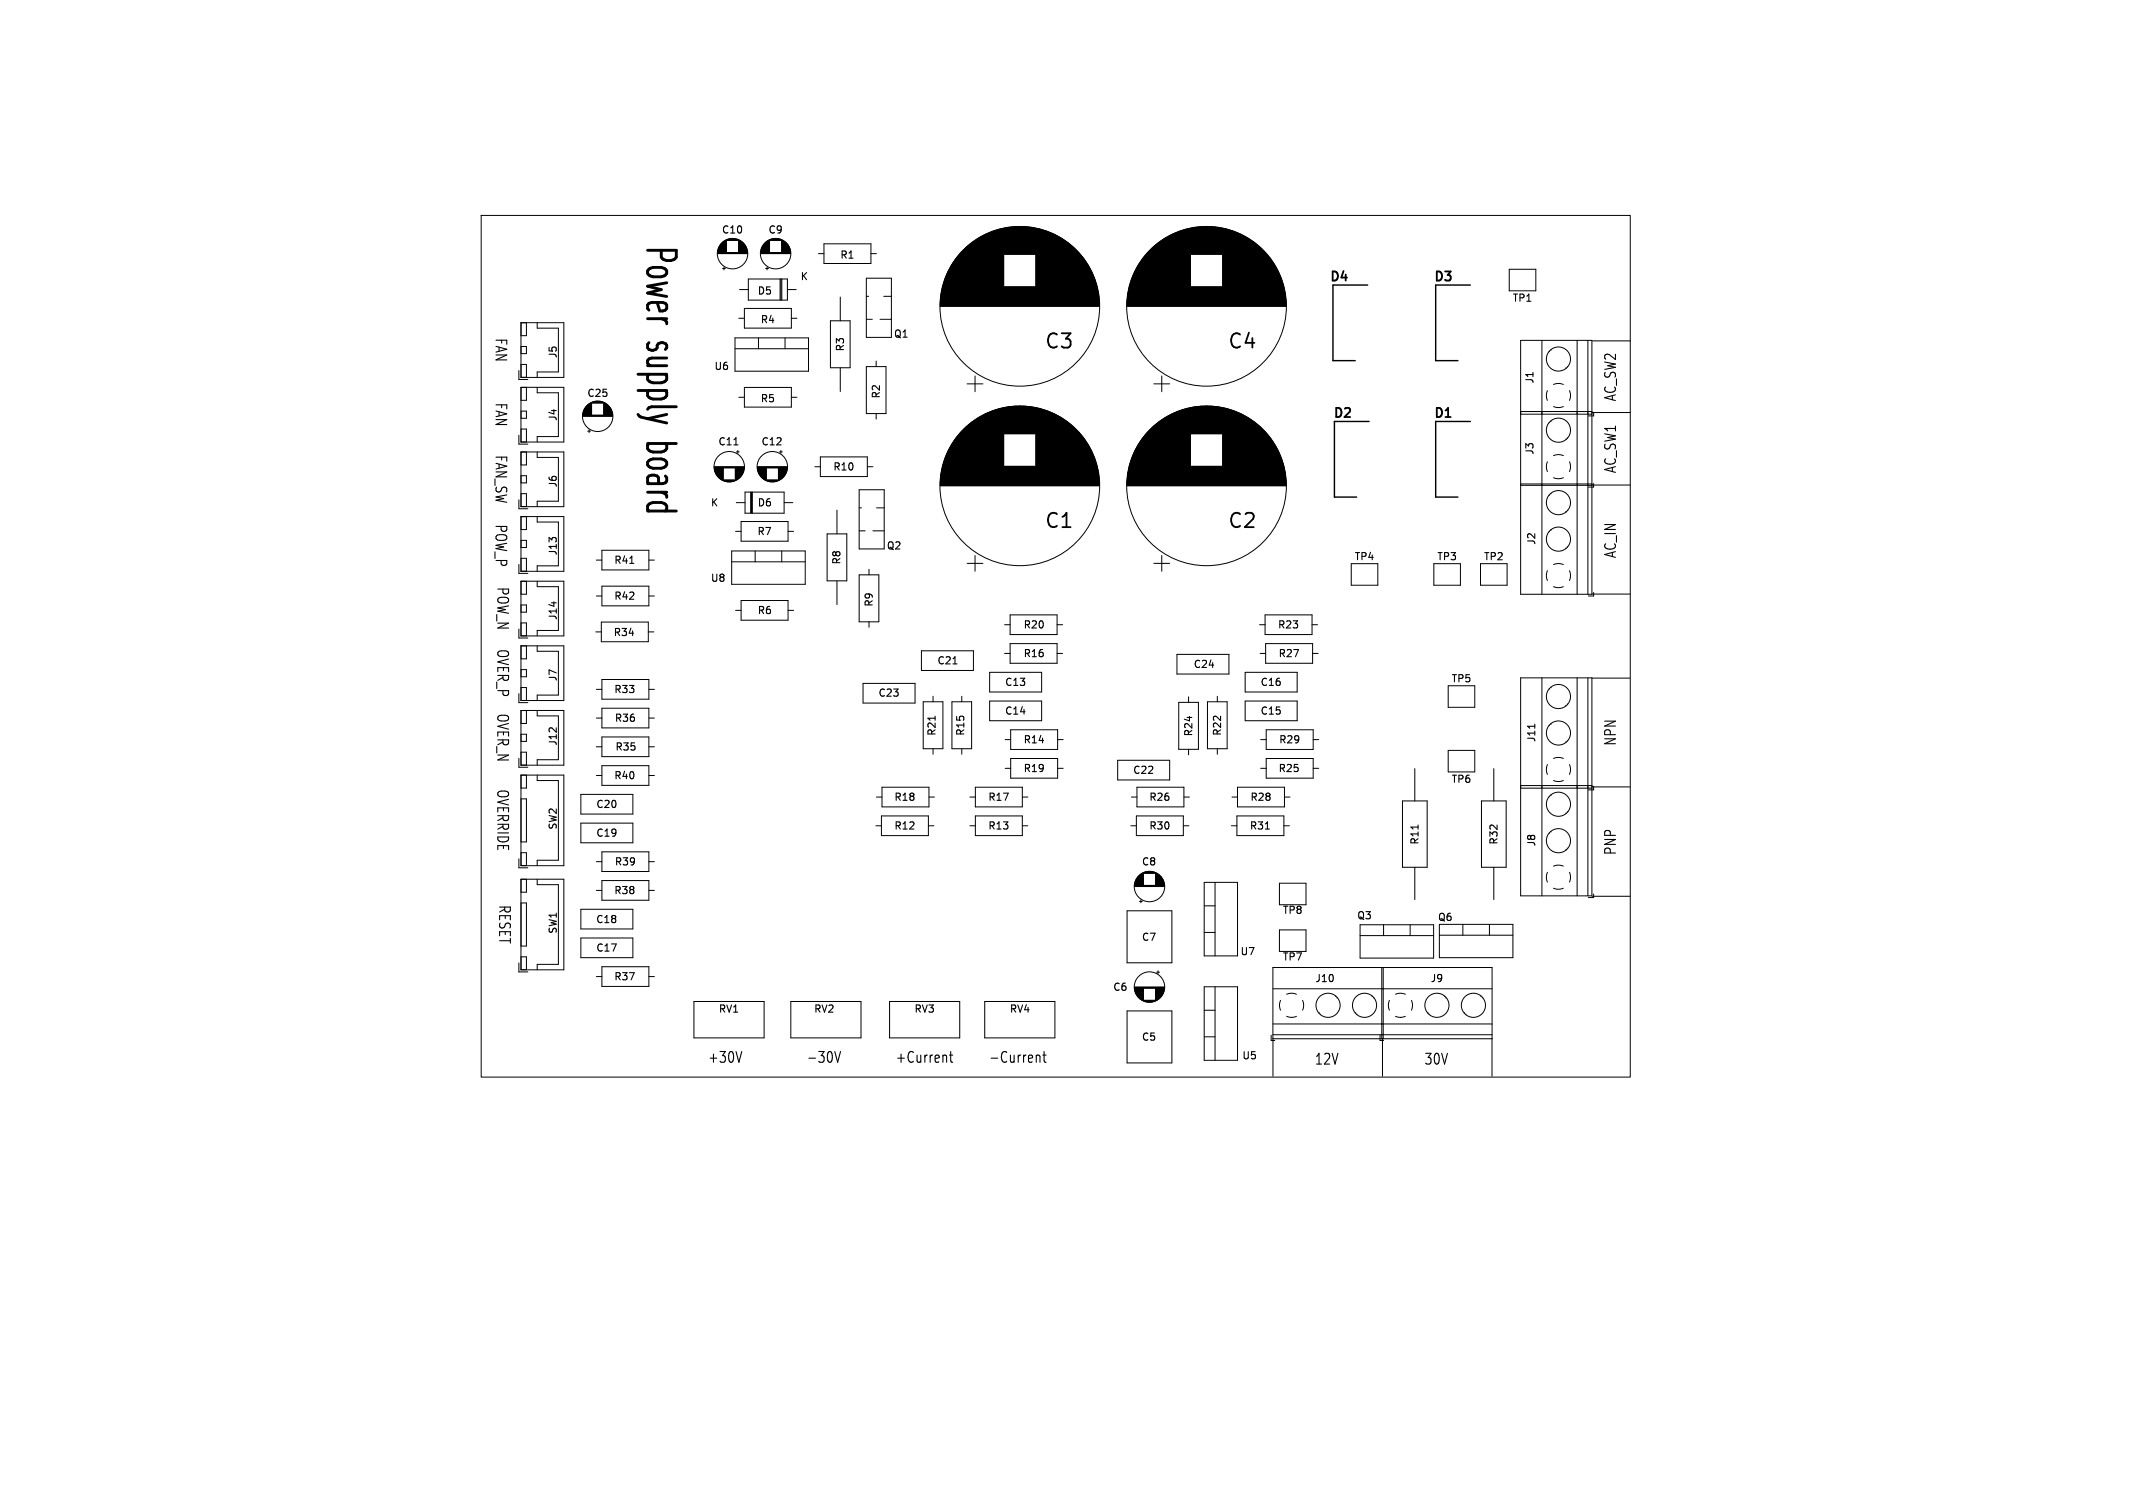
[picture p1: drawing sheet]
<svg xmlns="http://www.w3.org/2000/svg" width="297mm" height="210mm" viewBox="0 0 297 210" stroke-linecap="round" stroke-linejoin="round" font-family="sans-serif">
<defs><g id="words">
<text font-size="5.6" x="89.4" y="34" transform="rotate(90 89.4 34)">Power supply board</text>
<g font-size="2.8">
<text x="145.4" y="48.9">C3</text>
<text x="170.9" y="48.9">C4</text>
<text x="145.4" y="73.9">C1</text>
<text x="170.9" y="73.9">C2</text>
</g>
<g font-size="2.1">
<text x="68.8" y="47" transform="rotate(90 68.8 47)">FAN</text>
<text x="68.8" y="56" transform="rotate(90 68.8 56)">FAN</text>
<text x="225.2" y="56" transform="rotate(-90 225.2 56)">AC_SW2</text>
<text x="68.8" y="63.3" transform="rotate(90 68.8 63.3)">FAN_SW</text>
<text x="225.2" y="66" transform="rotate(-90 225.2 66)">AC_SW1</text>
<text x="68.8" y="72.9" transform="rotate(90 68.8 72.9)">POW_P</text>
<text x="225.2" y="77.8" transform="rotate(-90 225.2 77.8)">AC_IN</text>
<text x="69" y="81.6" transform="rotate(90 69 81.6)">POW_N</text>
<text x="69" y="90.3" transform="rotate(90 69 90.3)">OVER_P</text>
<text x="69" y="99.3" transform="rotate(90 69 99.3)">OVER_N</text>
<text x="225.2" y="104" transform="rotate(-90 225.2 104)">NPN</text>
<text x="69" y="109.8" transform="rotate(90 69 109.8)">OVERRIDE</text>
<text x="225.2" y="119.2" transform="rotate(-90 225.2 119.2)">PNP</text>
<text x="69.3" y="125.9" transform="rotate(90 69.3 125.9)">RESET</text>
<text x="98.5" y="148.2">+30V</text>
<text x="112.2" y="148.2">-30V</text>
<text x="124.6" y="148.2">+Current</text>
<text x="137.6" y="148.2">-Current</text>
<text x="183" y="148.5">12V</text>
<text x="198.2" y="148.5">30V</text>
</g>
<g font-size="1.8">
<text x="185" y="39.5">D4</text>
<text x="199.5" y="39.5">D3</text>
<text x="185.5" y="58.5">D2</text>
<text x="199.5" y="58.5">D1</text>
</g>
<g font-size="1.4">
<text x="100.4" y="32.7">C10</text>
<text x="106.9" y="32.7">C9</text>
<text x="105.4" y="41.2">D5</text>
<text x="111.4" y="39.2">K</text>
<text x="116.9" y="36.2">R1</text>
<text x="105.8" y="45.2">R4</text>
<text x="124.4" y="47.2">Q1</text>
<text x="210.5" y="42.2">TP1</text>
<text x="77.7" y="50" transform="rotate(-90 77.7 50)">J5</text>
<text x="99.4" y="51.7">U6</text>
<text x="117.7" y="49" transform="rotate(-90 117.7 49)">R3</text>
<text x="213.7" y="53.5" transform="rotate(-90 213.7 53.5)">J1</text>
<text x="77.7" y="58.7" transform="rotate(-90 77.7 58.7)">J4</text>
<text x="81.7" y="55.5">C25</text>
<text x="105.8" y="56.2">R5</text>
<text x="122.7" y="55.6" transform="rotate(-90 122.7 55.6)">R2</text>
<text x="99.9" y="62.2">C11</text>
<text x="105.9" y="62.2">C12</text>
<text x="115.9" y="65.7">R10</text>
<text x="213.7" y="63.4" transform="rotate(-90 213.7 63.4)">J3</text>
<text x="77.7" y="68" transform="rotate(-90 77.7 68)">J6</text>
<text x="98.9" y="70.7">K</text>
<text x="105.4" y="70.7">D6</text>
<text x="77.7" y="77.5" transform="rotate(-90 77.7 77.5)">J13</text>
<text x="105.4" y="74.7">R7</text>
<text x="123.4" y="76.7">Q2</text>
<text x="214" y="76" transform="rotate(-90 214 76)">J2</text>
<text x="85.4" y="83.7">R42</text>
<text x="85.4" y="78.7">R41</text>
<text x="98.9" y="81.2">U8</text>
<text x="117.2" y="78.7" transform="rotate(-90 117.2 78.7)">R8</text>
<text x="188.5" y="78.2">TP4</text>
<text x="200" y="78.2">TP3</text>
<text x="206.5" y="78.2">TP2</text>
<text x="77.7" y="86.5" transform="rotate(-90 77.7 86.5)">J14</text>
<text x="85.3" y="88.8">R34</text>
<text x="105.4" y="85.7">R6</text>
<text x="121.7" y="84.6" transform="rotate(-90 121.7 84.6)">R9</text>
<text x="142.4" y="87.7">R20</text>
<text x="177.8" y="87.7">R23</text>
<text x="77.7" y="95" transform="rotate(-90 77.7 95)">J7</text>
<text x="130.4" y="92.7">C21</text>
<text x="139.8" y="95.7">C13</text>
<text x="142.4" y="91.7">R16</text>
<text x="166.1" y="93.2">C24</text>
<text x="175.4" y="95.7">C16</text>
<text x="177.9" y="91.7">R27</text>
<text x="202" y="95.2">TP5</text>
<text x="85.4" y="96.7">R33</text>
<text x="85.5" y="100.7">R36</text>
<text x="122.2" y="97.2">C23</text>
<text x="139.8" y="99.7">C14</text>
<text x="175.4" y="99.7">C15</text>
<text x="77.7" y="104" transform="rotate(-90 77.7 104)">J12</text>
<text x="85.6" y="104.7">R35</text>
<text x="130.5" y="102.6" transform="rotate(-90 130.5 102.6)">R21</text>
<text x="134.5" y="102.6" transform="rotate(-90 134.5 102.6)">R15</text>
<text x="142.4" y="103.7">R14</text>
<text x="142.4" y="107.7">R19</text>
<text x="157.7" y="108">C22</text>
<text x="166.2" y="102.7" transform="rotate(-90 166.2 102.7)">R24</text>
<text x="170.2" y="102.6" transform="rotate(-90 170.2 102.6)">R22</text>
<text x="177.9" y="107.7">R25</text>
<text x="178" y="103.7">R29</text>
<text x="214" y="103.5" transform="rotate(-90 214 103.5)">J11</text>
<text x="82.9" y="112.7">C20</text>
<text x="85.4" y="108.7">R40</text>
<text x="124.4" y="111.7">R18</text>
<text x="137.5" y="111.7">R17</text>
<text x="159.9" y="111.7">R26</text>
<text x="174" y="111.7">R28</text>
<text x="202" y="109.2">TP6</text>
<text x="77.7" y="115.6" transform="rotate(-90 77.7 115.6)">SW2</text>
<text x="82.9" y="116.7">C19</text>
<text x="124.4" y="115.7">R12</text>
<text x="137.5" y="115.7">R13</text>
<text x="159.9" y="115.7">R30</text>
<text x="173.9" y="115.7">R31</text>
<text x="197.7" y="117.7" transform="rotate(-90 197.7 117.7)">R11</text>
<text x="208.7" y="117.7" transform="rotate(-90 208.7 117.7)">R32</text>
<text x="214" y="118" transform="rotate(-90 214 118)">J8</text>
<text x="85.4" y="124.7">R38</text>
<text x="85.5" y="120.7">R39</text>
<text x="158.9" y="120.7">C8</text>
<text x="77.7" y="130.1" transform="rotate(-90 77.7 130.1)">SW1</text>
<text x="82.9" y="128.8">C18</text>
<text x="158.9" y="131.2">C7</text>
<text x="178.5" y="127.5">TP8</text>
<text x="188.9" y="128.2">Q3</text>
<text x="200.1" y="128.5">Q6</text>
<text x="82.9" y="132.7">C17</text>
<text x="85.4" y="136.7">R37</text>
<text x="172.6" y="133.2">U7</text>
<text x="178.5" y="134">TP7</text>
<text x="183" y="137">J10</text>
<text x="199.1" y="137">J9</text>
<text x="100" y="141.2">RV1</text>
<text x="113.3" y="141.2">RV2</text>
<text x="127.2" y="141.2">RV3</text>
<text x="140.5" y="141.2">RV4</text>
<text x="154.9" y="138.2">C6</text>
<text x="158.9" y="145.1">C5</text>
<text x="172.9" y="147.7">U5</text>
</g>
</g></defs>
<g fill="none" stroke="#000" stroke-width=".14">
<path d="M67 30h160v120h-160zM99.9 35.3h4.2M99.9 35.2h4.2M99.9 35.1h1.3M99.9 35h1.3M100 35h1.2M100 34.9h1.2M100 34.8h1.2M100 34.7h1.2M100 34.6h1.2M100.1 34.6h1.1M100.1 34.5h1.1"/>
<path d="M100.1 34.4h1.1M100.2 34.3h1M100.2 34.2h1M100.3 34.2h.9M100.3 34.1h.9M100.4 34h.8M100.4 33.9h.8M100.5 33.9h.7M100.5 33.8h.7M100.6 33.8h.6M100.6 37.4h.4M100.6 33.7h.6"/>
<path d="M100.7 33.7h.5M100.7 33.6h.5M100.8 33.6h.4M100.8 37.2v.4M100.9 33.6h.3M100.9 33.5h.3M101 33.5h2M101.1 33.4h1.8M101.2 33.4h1.6M101.3 33.3h1.4M101.5 33.3h1M101.6 33.2h.8"/>
<path d="M102.8 35.1h1.3M102.8 35h1.3M102.8 34.9h1.2M102.8 34.8h1.2M102.8 34.7h1.2M102.8 34.6h1.2M102.8 34.6h1.1M102.8 34.5h1.1M102.8 34.4h1.1M102.8 34.3h1M102.8 34.2h1M102.8 34.2h.9"/>
<path d="M102.8 34.1h.9M102.8 34h.9M102.8 34h.8M102.8 33.9h.8M102.8 33.9h.7M102.8 33.8h.6M102.8 33.7h.6M102.8 33.7h.5M102.8 33.6h.5M102.8 33.6h.4M102.8 33.5h.3M102.8 33.8h.7"/>
<path d="M102.8 33.6h.3M104.2 38.9h5.4v2.9h-5.4zM105.9 35.3h4.2M105.9 35.2h4.2M105.9 35.1h1.3M105.9 35h1.3M106 35h1.2M106 34.9h1.2M106 34.8h1.2M106 34.7h1.2M106 34.6h1.2M106.1 34.6h1.1"/>
<path d="M106.1 34.5h1.1M106.1 34.4h1.1M106.2 34.3h1M106.2 34.2h1M106.3 34.2h.9M106.3 34.1h.9M106.4 34h.8M106.4 33.9h.8M106.5 33.9h.7M106.5 33.8h.7M106.6 33.8h.6M106.6 37.4h.4"/>
<path d="M106.6 33.7h.6M106.7 33.7h.5M106.7 33.6h.5M106.8 33.6h.4M106.8 37.2v.4M106.9 33.6h.3M106.9 33.5h.3M107 33.5h2M107.1 33.4h1.8M107.2 33.4h1.6M107.3 33.3h1.4M107.5 33.3h1"/>
<path d="M107.6 33.2h.8M108.6 38.9v2.9M108.7 38.9v2.9M108.8 35.1h1.3M108.8 35h1.3M108.8 34.9h1.2M108.8 34.8h1.2M108.8 34.7h1.2M108.8 34.6h1.2M108.8 34.6h1.1M108.8 34.5h1.1M108.8 34.4h1.1"/>
<path d="M108.8 34.3h1M108.8 34.2h1M108.8 34.2h.9M108.8 34.1h.9M108.8 34h.9M108.8 34h.8M108.8 33.9h.8M108.8 33.9h.7M108.8 33.8h.6M108.8 33.7h.6M108.8 33.7h.5M108.8 33.6h.5"/>
<path d="M108.8 33.6h.4M108.8 33.5h.3M108.8 33.8h.7M108.8 33.6h.3M108.9 38.9v2.9M114 35.3h.7M114.7 34h6.6v2.7h-6.6zM120.6 38.7h3.5v8.3h-3.5zM121.3 35.3h.7M131.2 40h21.6M131.3 39.9h21.4M131.3 39.9h8.5"/>
<path d="M131.3 39.8h8.5M131.3 39.7h8.5M131.3 39.6h8.5M131.4 39.6h8.4M131.4 39.5h8.4M131.4 39.4h8.4M131.4 39.3h8.4M131.5 39.3h8.3M131.5 39.2h8.3M131.5 39.1h8.3M131.5 39h8.3M131.6 38.9h8.2"/>
<path d="M131.6 38.8h8.2M131.6 38.7h8.2M131.7 38.7h8.1M131.7 38.6h8.1M131.7 38.5h8.1M131.8 38.4h8M131.8 38.3h8M131.8 38.2h8M131.9 38.2h7.9M131.9 38.1h7.9M131.9 38h7.9M132 38h7.8"/>
<path d="M132 37.9h7.8M132 37.8h7.8M132.1 37.7h7.7M132.1 37.6h7.7M132.2 37.5h7.6M132.2 37.4h7.6M132.3 37.4h7.5M132.3 37.3h7.5M132.3 37.2h7.5M132.4 37.2h7.4M132.4 37.1h7.4M132.5 37h7.3"/>
<path d="M132.5 36.9h7.3M132.6 36.9h7.2M132.6 36.8h7.2M132.6 36.7h7.2M132.7 36.7h7.1M132.7 36.6h7.1M132.8 36.5h7M132.8 36.4h7M132.9 36.4h6.9M132.9 36.3h6.9M133 36.2h6.8M133 36.1h6.8"/>
<path d="M133.1 36.1h6.7M133.1 36h6.7M133.2 36h6.6M133.2 35.9h6.6M133.3 35.8h6.5M133.3 35.7h6.5M133.4 35.7h6.4M133.4 35.6h6.4M133.5 35.6h6.3M133.5 35.5h6.3M133.6 35.5h6.2M133.6 35.4h16.8"/>
<path d="M133.7 35.3h16.6M133.8 35.2h16.4M133.8 35.1h16.4M133.9 35.1h16.2M134 35h16M134 34.9h16M134.1 34.9h15.8M134.2 34.8h15.6M134.2 34.7h15.6M134.3 34.7h15.4M134.4 34.6h15.2M134.4 34.5h15.2"/>
<path d="M134.5 34.5h15M134.6 34.4h14.8M134.7 34.3h14.6M134.8 34.3h14.4M134.8 34.2h14.4M134.9 34.1h14.2M135 34.1h14M135 34h14M135.1 34h13.8M135.1 33.9h13.8M135.2 33.9h13.6M135.3 33.8h13.4"/>
<path d="M135.4 33.7h13.2M135.5 33.7h13M135.6 33.6h12.8M135.7 33.5h12.6M135.8 33.5h12.4M135.9 33.4h12.2M136 33.3h12M136.1 33.3h11.8M136.2 33.2h11.6M136.3 33.1h11.4M136.4 33.1h11.2M136.5 33h11"/>
<path d="M136.6 33h10.8M136.6 32.9h10.8M136.7 32.9h10.6M136.8 32.9h10.4M136.9 32.8h10.2M137 32.7h10M137.1 32.7h9.8M137.2 32.7h9.6M137.3 32.6h9.4M137.4 32.5h9.2M137.5 32.5h9M137.6 32.5h8.8"/>
<path d="M137.7 32.4h8.6M137.8 32.4h8.4M137.9 32.3h8.2M138 32.3h8M138.1 32.3h7.8M138.2 32.2h7.6M138.3 32.2h7.4M138.4 32.1h7.2M138.6 32.1h6.8M138.7 32.1h6.6M138.8 32h6.4M138.9 32h6.2"/>
<path d="M139.1 31.9h5.8M139.2 31.9h5.6M139.4 31.9h5.2M139.6 31.8h4.8M139.7 31.8h4.6M139.9 31.7h4.2M140.2 31.7h3.6M140.4 31.7h3.2M140.7 31.6h2.6M141.1 31.6h1.8M142 31.5h.1M144.2 39.9h8.5"/>
<path d="M144.2 39.8h8.5M144.2 39.7h8.5M144.2 39.6h8.5M144.2 39.6h8.4M144.2 39.5h8.4M144.2 39.4h8.4M144.2 39.3h8.4M144.2 39.3h8.3M144.2 39.2h8.3M144.2 39.1h8.3M144.2 39h8.3M144.2 38.9h8.2"/>
<path d="M144.2 38.8h8.2M144.2 38.7h8.2M144.2 38.7h8.1M144.2 38.6h8.1M144.2 38.5h8.1M144.2 38.4h8M144.2 38.3h8M144.2 38.2h8M144.2 38.2h7.9M144.2 38.1h7.9M144.2 38h7.9M144.2 38h7.8"/>
<path d="M144.2 37.9h7.8M144.2 37.8h7.8M144.2 37.7h7.7M144.2 37.6h7.7M144.2 37.5h7.6M144.2 37.4h7.6M144.2 37.4h7.5M144.2 37.3h7.5M144.2 37.2h7.5M144.2 37.2h7.4M144.2 37.1h7.4M144.2 37h7.3"/>
<path d="M144.2 36.9h7.3M144.2 36.9h7.2M144.2 36.8h7.2M144.2 36.7h7.2M144.2 36.7h7.1M144.2 36.6h7.1M144.2 36.5h7M144.2 36.4h7M144.2 36.4h6.9M144.2 36.3h6.9M144.2 36.2h6.8M144.2 36.1h6.8"/>
<path d="M144.2 36.1h6.7M144.2 36h6.7M144.2 35.9h6.6M144.2 35.8h6.5M144.2 35.7h6.5M144.2 35.7h6.4M144.2 35.6h6.4M144.2 35.6h6.3M144.2 35.5h6.3M144.2 35.5h6.2M157.2 40h21.6M157.3 39.9h21.4"/>
<path d="M157.3 39.9h8.5M157.3 39.8h8.5M157.3 39.7h8.5M157.3 39.6h8.5M157.4 39.6h8.4M157.4 39.5h8.4M157.4 39.4h8.4M157.4 39.3h8.4M157.5 39.3h8.3M157.5 39.2h8.3M157.5 39.1h8.3M157.5 39h8.3"/>
<path d="M157.6 38.9h8.2M157.6 38.8h8.2M157.6 38.7h8.2M157.7 38.7h8.1M157.7 38.6h8.1M157.7 38.5h8.1M157.8 38.4h8M157.8 38.3h8M157.8 38.2h8M157.9 38.2h7.9M157.9 38.1h7.9M157.9 38h7.9"/>
<path d="M158 38h7.8M158 37.9h7.8M158 37.8h7.8M158.1 37.7h7.7M158.1 37.6h7.7M158.2 37.5h7.6M158.2 37.4h7.6M158.3 37.4h7.5M158.3 37.3h7.5M158.3 37.2h7.5M158.4 37.2h7.4M158.4 37.1h7.4"/>
<path d="M158.5 37h7.3M158.5 36.9h7.3M158.6 36.9h7.2M158.6 36.8h7.2M158.6 36.7h7.2M158.7 36.7h7.1M158.7 36.6h7.1M158.8 36.5h7M158.8 36.4h7M158.9 36.4h6.9M158.9 36.3h6.9M159 36.2h6.8"/>
<path d="M159 36.1h6.8M159.1 36.1h6.7M159.1 36h6.7M159.2 36h6.6M159.2 35.9h6.6M159.3 35.8h6.5M159.3 35.7h6.5M159.4 35.7h6.4M159.4 35.6h6.4M159.5 35.6h6.3M159.5 35.5h6.3M159.6 35.5h6.2"/>
<path d="M159.6 35.4h16.8M159.7 35.3h16.6M159.8 35.2h16.4M159.8 35.1h16.4M159.9 35.1h16.2M160 35h16M160 34.9h16M160.1 34.9h15.8M160.2 34.8h15.6M160.2 34.7h15.6M160.3 34.7h15.4M160.4 34.6h15.2"/>
<path d="M160.4 34.5h15.2M160.5 34.5h15M160.6 34.4h14.8M160.7 34.3h14.6M160.8 34.3h14.4M160.8 34.2h14.4M160.9 34.1h14.2M161 34.1h14M161 34h14M161.1 34h13.8M161.1 33.9h13.8M161.2 33.9h13.6"/>
<path d="M161.3 33.8h13.4M161.4 33.7h13.2M161.5 33.7h13M161.6 33.6h12.8M161.7 33.5h12.6M161.8 33.5h12.4M161.9 33.4h12.2M162 33.3h12M162.1 33.3h11.8M162.2 33.2h11.6M162.3 33.1h11.4M162.4 33.1h11.2"/>
<path d="M162.5 33h11M162.6 33h10.8M162.6 32.9h10.8M162.7 32.9h10.6M162.8 32.9h10.4M162.9 32.8h10.2M163 32.7h10M163.1 32.7h9.8M163.2 32.7h9.6M163.3 32.6h9.4M163.4 32.5h9.2M163.5 32.5h9"/>
<path d="M163.6 32.5h8.8M163.7 32.4h8.6M163.8 32.4h8.4M163.9 32.3h8.2M164 32.3h8M164.1 32.3h7.8M164.2 32.2h7.6M164.3 32.2h7.4M164.4 32.1h7.2M164.6 32.1h6.8M164.7 32.1h6.6M164.8 32h6.4"/>
<path d="M164.9 32h6.2M165.1 31.9h5.8M165.2 31.9h5.6M165.4 31.9h5.2M165.6 31.8h4.8M165.7 31.8h4.6M165.9 31.7h4.2M166.2 31.7h3.6M166.4 31.7h3.2M166.7 31.6h2.6M167.1 31.6h1.8M168 31.5h.1"/>
<path d="M170.2 39.9h8.5M170.2 39.8h8.5M170.2 39.7h8.5M170.2 39.6h8.5M170.2 39.6h8.4M170.2 39.5h8.4M170.2 39.4h8.4M170.2 39.3h8.4M170.2 39.3h8.3M170.2 39.2h8.3M170.2 39.1h8.3M170.2 39h8.3"/>
<path d="M170.2 38.9h8.2M170.2 38.8h8.2M170.2 38.7h8.2M170.2 38.7h8.1M170.2 38.6h8.1M170.2 38.5h8.1M170.2 38.4h8M170.2 38.3h8M170.2 38.2h8M170.2 38.2h7.9M170.2 38.1h7.9M170.2 38h7.9"/>
<path d="M170.2 38h7.8M170.2 37.9h7.8M170.2 37.8h7.8M170.2 37.7h7.7M170.2 37.6h7.7M170.2 37.5h7.6M170.2 37.4h7.6M170.2 37.4h7.5M170.2 37.3h7.5M170.2 37.2h7.5M170.2 37.2h7.4M170.2 37.1h7.4"/>
<path d="M170.2 37h7.3M170.2 36.9h7.3M170.2 36.9h7.2M170.2 36.8h7.2M170.2 36.7h7.2M170.2 36.7h7.1M170.2 36.6h7.1M170.2 36.5h7M170.2 36.4h7M170.2 36.4h6.9M170.2 36.3h6.9M170.2 36.2h6.8"/>
<path d="M170.2 36.1h6.8M170.2 36.1h6.7M170.2 36h6.7M170.2 35.9h6.6M170.2 35.8h6.5M170.2 35.7h6.5M170.2 35.7h6.4M170.2 35.6h6.4M170.2 35.6h6.3M170.2 35.5h6.3M170.2 35.5h6.2M210.1 37.5h3.7v3h-3.7z"/>
<path d="M72.3 51.6v1.3h1.2M72.5 44.9h6v7.7h-6zM72.5 53.9h6v7.7h-6zM72.6 48.3h.7v1h-.7M72.6 50.7h.7v1.9M72.6 57.3h.7v1h-.7M72.6 59.7h.7v1.9M73.3 45v1.7h-.7M73.3 54v1.7h-.7M74.8 45v.7h2.9v6.1h-2.9v.8M74.8 54v.7h2.9v6.1h-2.9v.8M81.1 57.9h4.2"/>
<path d="M81.1 58h4.2M81.1 57.8h4.2M81.2 57.8h1.2M81.2 57.7h1.2M81.2 57.6h1.2M81.2 57.5h1.2M81.2 57.4h1.2M81.2 57.3h1.2M81.3 57.3h1.1M81.3 57.2h1.1M81.3 57.1h1.1M81.4 57.1h1"/>
<path d="M81.4 57h1M81.4 56.9h1M81.5 56.9h.9M81.5 56.8h.9M81.5 56.7h.9M81.6 56.7h.8M81.6 56.6h.8M81.7 56.6h.7M81.7 56.5h.7M81.8 56.5h.6M81.8 56.4h.6M81.9 56.4h.5"/>
<path d="M81.9 56.3h.5M82 56.3h.4M82 59.8v.4M82.1 56.2h.3M82.2 56.1h2M82.3 56.1h1.9M82.4 56.1h1.7M82.5 56h1.5M84.1 57.5h1.1M84.1 57.6h1.2M84.1 57.8h1.2M84.1 57.7h1.2"/>
<path d="M84.1 57.5h1.2M84.1 57.4h1.1M84.1 57.3h1.1M84.1 57.2h1.1M84.1 57.1h1M84.1 57h1M84.1 56.9h.9M84.1 56.8h.9M84.1 56.8h.8M84.1 56.7h.8M84.1 56.6h.7M84.1 56.5h.6"/>
<path d="M84.1 57.2h1M84.1 56.7h.7M84.1 56.4h.5M84.1 56.3h.4M84.1 56.3h.3M84.1 56.2h.3M84.1 56.2h.2M102.3 47.1h10.3v4.6h-10.3zM102.3 48.6h10.3M102.9 55.3h.8M102.9 44.3h.8M103 40.3h1.2"/>
<path d="M103.7 54h6.5v2.7h-6.5zM103.7 43h6.5v2.7h-6.5zM105.6 47.1v1.5M109.3 47.1v1.5M109.6 40.3h1.3M110.2 55.3h.8M110.2 44.3h.8M115.6 44.7h2.8v6.5h-2.8zM117 41.4v3.3M117 51.2v3.3M120.6 51.1h2.8v6.5h-2.8zM120.6 41.3h.3"/>
<path d="M120.6 44.5h.9M122 50.3v.8M122 57.6v.8M122.5 44.5h1.6M123.1 41.3h1M130.9 42.7h22.2M130.9 42.5h22.2M130.9 42.6h22.2M130.9 42.4h22.2M130.9 42.3h22.2M130.9 42.2h22.2M130.9 42.1h22.2"/>
<path d="M130.9 42h22.2M130.9 41.9h22.2M131 41.8h22M131 41.7h22M131 41.6h22M131 41.5h22M131 41.4h22M131 41.3h22M131 41.2h22M131 41.1h22M131 41h22M131.1 40.9h21.8"/>
<path d="M131.1 40.8h21.8M131.1 40.7h21.8M131.1 40.6h21.8M131.1 40.5h21.8M131.1 40.4h21.8M131.2 40.4h21.6M131.2 40.3h21.6M131.2 40.2h21.6M131.2 40.1h21.6M134 60h16M134 59.9h16M134.1 59.9h15.8"/>
<path d="M134.2 59.8h15.6M134.2 59.7h15.6M134.3 59.7h15.4M134.4 59.6h15.2M134.4 59.5h15.2M134.5 59.5h15M134.6 59.4h14.8M134.7 59.3h14.6M134.7 53.5h2.2M134.8 59.3h14.4M134.8 59.2h14.4M134.9 59.1h14.2"/>
<path d="M135 59.1h14M135 59h14M135.1 59h13.8M135.1 58.9h13.8M135.2 58.9h13.6M135.3 58.8h13.4M135.4 58.7h13.2M135.5 58.7h13M135.6 58.6h12.8M135.7 58.5h12.6M135.8 52.4v2.2M135.8 58.5h12.4"/>
<path d="M135.9 58.4h12.2M136 58.3h12M136.1 58.3h11.8M136.2 58.2h11.6M136.3 58.1h11.4M136.4 58.1h11.2M136.5 58h11M136.6 58h10.8M136.6 57.9h10.8M136.7 57.9h10.6M136.8 57.9h10.4M136.9 57.8h10.2"/>
<path d="M137 57.7h10M137.1 57.7h9.8M137.2 57.7h9.6M137.3 57.6h9.4M137.4 57.5h9.2M137.5 57.5h9M137.6 57.5h8.8M137.7 57.4h8.6M137.8 57.4h8.4M137.9 57.3h8.2M138 57.3h8M138.1 57.3h7.8"/>
<path d="M138.2 57.2h7.6M138.3 57.2h7.4M138.4 57.1h7.2M138.6 57.1h6.8M138.7 57.1h6.6M138.8 57h6.4M138.9 57h6.2M139.1 56.9h5.8M139.2 56.9h5.6M139.4 56.9h5.2M139.6 56.8h4.8M139.7 56.8h4.6"/>
<path d="M139.9 56.7h4.2M140.2 56.7h3.6M140.4 56.7h3.2M140.7 56.6h2.6M141.1 56.6h1.8M142 56.5h.1M156.9 42.7h22.2M156.9 42.5h22.2M156.9 42.6h22.2M156.9 42.4h22.2M156.9 42.3h22.2M156.9 42.2h22.2"/>
<path d="M156.9 42.1h22.2M156.9 42h22.2M156.9 41.9h22.2M157 41.8h22M157 41.7h22M157 41.6h22M157 41.5h22M157 41.4h22M157 41.3h22M157 41.2h22M157 41.1h22M157 41h22"/>
<path d="M157.1 40.9h21.8M157.1 40.8h21.8M157.1 40.7h21.8M157.1 40.6h21.8M157.1 40.5h21.8M157.1 40.4h21.8M157.2 40.4h21.6M157.2 40.3h21.6M157.2 40.2h21.6M157.2 40.1h21.6M160 60h16M160 59.9h16"/>
<path d="M160.1 59.9h15.8M160.2 59.8h15.6M160.2 59.7h15.6M160.3 59.7h15.4M160.4 59.6h15.2M160.4 59.5h15.2M160.5 59.5h15M160.6 59.4h14.8M160.7 59.3h14.6M160.7 53.5h2.2M160.8 59.3h14.4M160.8 59.2h14.4"/>
<path d="M160.9 59.1h14.2M161 59.1h14M161 59h14M161.1 59h13.8M161.1 58.9h13.8M161.2 58.9h13.6M161.3 58.8h13.4M161.4 58.7h13.2M161.5 58.7h13M161.6 58.6h12.8M161.7 58.5h12.6M161.8 52.4v2.2"/>
<path d="M161.8 58.5h12.4M161.9 58.4h12.2M162 58.3h12M162.1 58.3h11.8M162.2 58.2h11.6M162.3 58.1h11.4M162.4 58.1h11.2M162.5 58h11M162.6 58h10.8M162.6 57.9h10.8M162.7 57.9h10.6M162.8 57.9h10.4"/>
<path d="M162.9 57.8h10.2M163 57.7h10M163.1 57.7h9.8M163.2 57.7h9.6M163.3 57.6h9.4M163.4 57.5h9.2M163.5 57.5h9M163.6 57.5h8.8M163.7 57.4h8.6M163.8 57.4h8.4M163.9 57.3h8.2M164 57.3h8"/>
<path d="M164.1 57.3h7.8M164.2 57.2h7.6M164.3 57.2h7.4M164.4 57.1h7.2M164.6 57.1h6.8M164.7 57.1h6.6M164.8 57h6.4M164.9 57h6.2M165.1 56.9h5.8M165.2 56.9h5.6M165.4 56.9h5.2M165.6 56.8h4.8"/>
<path d="M165.7 56.8h4.6M165.9 56.7h4.2M166.2 56.7h3.6M166.4 56.7h3.2M166.7 56.6h2.6M167.1 56.6h1.8M168 56.5h.1M211.7 57.7h10M211.7 57.3h10M214.7 47.4v35.4M215.5 54.4l-.2 .7 .2 .7M215.7 48.9l.1 .1"/>
<path d="M215.7 58.8l.1 .1M215.9 48.7l.1 .1M215.9 58.6l.1 .1M216.3 56.6l.7 .2 .7-.2M216.3 53.5l.7-.1 .7 .1M218 51.2l.1 .1M218.2 51l.1 .1M218.5 54.4l.2 .7M218.7 55.1l-.2 .7M219.6 47.4v35.4M221.1 47.4v35.4M221.7 57.5h5.3"/>
<path d="M221.7 47.5h5.3M221.9 57.4v.5h-.7M72.3 60.6v1.3h1.2M72.3 69.6v1.3h1.2M72.3 78.6v1.2h1.2M72.5 62.9h6v7.7h-6zM72.5 71.9h6v7.7h-6zM72.6 66.3h.7v1h-.7M72.6 68.7h.7v1.9M72.6 75.3h.7v1h-.7M72.6 77.7h.7v1.9h-.7M73.3 63v1.7h-.7"/>
<path d="M73.3 72v1.7h-.7M74.8 63v.7h2.9v6.1h-2.9v.8M74.8 72v.7h2.9v6.1h-2.9v.8M81.8 60h.4M83 78h.8M83.8 76.6h6.6v2.8h-6.6zM90.4 78h.7M99.5 65h4.1M99.5 65.1h4.1M99.5 65.2h4.1M99.5 65.2h1.2M99.5 65.3h1.2"/>
<path d="M99.5 65.4h1.2M99.5 65.5h1.2M99.5 65.6h1.2M99.6 65.6h1.1M99.6 65.7h1.1M99.6 65.8h1.1M99.7 65.9h1M99.7 66h1M99.8 66.1h.9M99.8 66.2h.9M99.9 66.2h.8M99.9 66.3h.8"/>
<path d="M100 66.4h.7M100.1 66.5h.6M100.1 66.6h.6M100.2 66.6h.5M100.3 66.7h.4M100.4 66.8h.3M100.5 66.8h.2M100.5 66.8h2.1M100.6 66.9h1.9M100.7 66.9h1.7M100.8 67h1.5M100.9 67h1.3"/>
<path d="M101 67h1.1M101.2 67.1h.7M101.9 76.7h10.2v4.7h-10.2zM101.9 78.2h10.2M102.4 65.2h1.2M102.4 65.3h1.2M102.4 65.4h1.2M102.4 65.5h1.2M102.4 65.6h1.1M102.4 65.7h1.1M102.4 65.8h1.1M102.4 65.8h1"/>
<path d="M102.4 65.9h1M102.4 66h1M102.4 66h.9M102.4 66.1h.9M102.4 66.2h.9M102.4 66.2h.8M102.4 66.3h.8M102.4 66.4h.7M102.4 66.5h.6M102.4 66.6h.5M102.4 66.6h.4M102.4 66.7h.4"/>
<path d="M102.4 66.7h.3M102.4 66.8h.3M102.4 66.8h.2M102.4 74h.8M102.5 70h1.2M102.5 62.9h.4M102.7 62.7v.4M103.2 72.6h6.5v2.8h-6.5zM103.7 68.5h5.5v3h-5.5zM104.5 68.5v3M104.6 68.5v3M104.8 68.5v3"/>
<path d="M105.1 76.7v1.5M105.5 65h4.1M105.5 65.1h4.1M105.5 65.2h4.1M105.5 65.2h1.2M105.5 65.3h1.2M105.5 65.4h1.2M105.5 65.5h1.2M105.5 65.6h1.2M105.6 65.6h1.1M105.6 65.7h1.1M105.6 65.8h1.1"/>
<path d="M105.7 65.9h1M105.7 66h1M105.8 66.1h.9M105.8 66.2h.9M105.9 66.2h.8M105.9 66.3h.8M106 66.4h.7M106.1 66.5h.6M106.1 66.6h.6M106.2 66.6h.5M106.3 66.7h.4M106.4 66.8h.3"/>
<path d="M106.5 66.8h.2M106.5 66.8h2.1M106.6 66.9h1.9M106.7 66.9h1.7M106.8 67h1.5M106.9 67h1.3M107 67h1.1M107.2 67.1h.7M108.4 65.2h1.2M108.4 65.3h1.2M108.4 65.4h1.2M108.4 65.5h1.2"/>
<path d="M108.4 65.6h1.1M108.4 65.7h1.1M108.4 65.8h1.1M108.4 65.8h1M108.4 65.9h1M108.4 66h1M108.4 66h.9M108.4 66.1h.9M108.4 66.2h.9M108.4 66.2h.8M108.4 66.3h.8M108.4 66.4h.7"/>
<path d="M108.4 66.5h.6M108.4 66.6h.5M108.4 66.6h.4M108.4 66.7h.4M108.4 66.7h.3M108.4 66.8h.3M108.4 66.8h.2M108.5 62.9h.4M108.7 62.7v.4M108.9 76.7v1.5M109.2 70h1.2M109.7 74h.8"/>
<path d="M113.5 65h.7M114.2 63.6h6.6v2.8h-6.6zM115.2 74.4h2.7v6.5h-2.7zM116.5 71v3.4M119.6 68.2h3.5v8.2h-3.5zM119.6 70.7h.3M119.6 73.9h.9M120.8 65h.7M121 79.3v.8M121.5 73.9h1.6M122.1 70.7h1M130.9 67.7h22.2"/>
<path d="M130.9 67.5h22.2M130.9 67.6h22.2M130.9 67.4h22.2M130.9 67.3h22.2M130.9 67.2h22.2M130.9 67.1h22.2M130.9 67h22.2M130.9 66.9h22.2M131 66.8h22M131 66.7h22M131 66.6h22M131 66.5h22"/>
<path d="M131 66.4h22M131 66.3h22M131 66.2h22M131 66.1h22M131 66h22M131.1 65.9h21.8M131.1 65.8h21.8M131.1 65.7h21.8M131.1 65.6h21.8M131.1 65.5h21.8M131.1 65.4h21.8M131.2 65.4h21.6"/>
<path d="M131.2 65.3h21.6M131.2 65.2h21.6M131.2 65.1h21.6M131.2 65h21.6M131.3 64.9h21.4M131.3 64.9h8.5M131.3 64.8h8.5M131.3 64.7h8.5M131.3 64.6h8.5M131.4 64.6h8.4M131.4 64.5h8.4M131.4 64.4h8.4"/>
<path d="M131.4 64.3h8.4M131.5 64.3h8.3M131.5 64.2h8.3M131.5 64.1h8.3M131.5 64h8.3M131.6 63.9h8.2M131.6 63.8h8.2M131.6 63.7h8.2M131.7 63.7h8.1M131.7 63.6h8.1M131.7 63.5h8.1M131.8 63.4h8"/>
<path d="M131.8 63.3h8M131.8 63.2h8M131.9 63.2h7.9M131.9 63.1h7.9M131.9 63h7.9M132 63h7.8M132 62.9h7.8M132 62.8h7.8M132.1 62.7h7.7M132.1 62.6h7.7M132.2 62.5h7.6M132.2 62.4h7.6"/>
<path d="M132.3 62.4h7.5M132.3 62.3h7.5M132.3 62.2h7.5M132.4 62.2h7.4M132.4 62.1h7.4M132.5 62h7.3M132.5 61.9h7.3M132.6 61.9h7.2M132.6 61.8h7.2M132.6 61.7h7.2M132.7 61.7h7.1M132.7 61.6h7.1"/>
<path d="M132.8 61.5h7M132.8 61.4h7M132.9 61.4h6.9M132.9 61.3h6.9M133 61.2h6.8M133 61.1h6.8M133.1 61.1h6.7M133.1 61h6.7M133.2 61h6.6M133.2 60.9h6.6M133.3 60.8h6.5M133.3 60.7h6.5"/>
<path d="M133.4 60.7h6.4M133.4 60.6h6.4M133.5 60.6h6.3M133.5 60.5h6.3M133.6 60.5h6.2M133.6 60.4h16.8M133.7 60.3h16.6M133.8 60.2h16.4M133.8 60.1h16.4M133.9 60.1h16.2M134.7 78.5h2.2M135.8 77.4v2.2"/>
<path d="M144.2 62.9h7.8M144.2 64.9h8.5M144.2 64.8h8.5M144.2 64.7h8.5M144.2 64.6h8.5M144.2 64.6h8.4M144.2 64.5h8.4M144.2 64.4h8.4M144.2 64.3h8.4M144.2 64.3h8.3M144.2 64.2h8.3M144.2 64.1h8.3"/>
<path d="M144.2 64h8.3M144.2 63.9h8.2M144.2 63.8h8.2M144.2 63.7h8.2M144.2 63.7h8.1M144.2 63.6h8.1M144.2 63.5h8.1M144.2 63.4h8M144.2 63.3h8M144.2 63.2h8M144.2 63.2h7.9M144.2 63.1h7.9"/>
<path d="M144.2 63h7.9M144.2 63h7.8M144.2 62.8h7.8M144.2 62.7h7.7M144.2 62.6h7.7M144.2 62.5h7.6M144.2 62.4h7.6M144.2 62.4h7.5M144.2 62.3h7.5M144.2 62.2h7.5M144.2 62.2h7.4M144.2 62.1h7.4"/>
<path d="M144.2 62h7.3M144.2 61.9h7.3M144.2 61.9h7.2M144.2 61.8h7.2M144.2 61.7h7.2M144.2 61.7h7.1M144.2 61.6h7.1M144.2 61.5h7M144.2 61.4h7M144.2 61.4h6.9M144.2 61.3h6.9M144.2 61.2h6.8"/>
<path d="M144.2 61.1h6.8M144.2 61.1h6.7M144.2 61h6.7M144.2 60.9h6.6M144.2 60.8h6.5M144.2 60.7h6.5M144.2 60.7h6.4M144.2 60.6h6.4M144.2 60.6h6.3M144.2 60.5h6.3M144.2 60.5h6.2M156.9 67.7h22.2"/>
<path d="M156.9 67.5h22.2M156.9 67.6h22.2M156.9 67.4h22.2M156.9 67.3h22.2M156.9 67.2h22.2M156.9 67.1h22.2M156.9 67h22.2M156.9 66.9h22.2M157 66.8h22M157 66.7h22M157 66.6h22M157 66.5h22"/>
<path d="M157 66.4h22M157 66.3h22M157 66.2h22M157 66.1h22M157 66h22M157.1 65.9h21.8M157.1 65.8h21.8M157.1 65.7h21.8M157.1 65.6h21.8M157.1 65.5h21.8M157.1 65.4h21.8M157.2 65.4h21.6"/>
<path d="M157.2 65.3h21.6M157.2 65.2h21.6M157.2 65.1h21.6M157.2 65h21.6M157.3 64.9h21.4M157.3 64.9h8.5M157.3 64.8h8.5M157.3 64.7h8.5M157.3 64.6h8.5M157.4 64.6h8.4M157.4 64.5h8.4M157.4 64.4h8.4"/>
<path d="M157.4 64.3h8.4M157.5 64.3h8.3M157.5 64.2h8.3M157.5 64.1h8.3M157.5 64h8.3M157.6 63.9h8.2M157.6 63.8h8.2M157.6 63.7h8.2M157.7 63.7h8.1M157.7 63.6h8.1M157.7 63.5h8.1M157.8 63.4h8"/>
<path d="M157.8 63.3h8M157.8 63.2h8M157.9 63.2h7.9M157.9 63.1h7.9M157.9 63h7.9M158 63h7.8M158 62.9h7.8M158 62.8h7.8M158.1 62.7h7.7M158.1 62.6h7.7M158.2 62.5h7.6M158.2 62.4h7.6"/>
<path d="M158.3 62.4h7.5M158.3 62.3h7.5M158.3 62.2h7.5M158.4 62.2h7.4M158.4 62.1h7.4M158.5 62h7.3M158.5 61.9h7.3M158.6 61.9h7.2M158.6 61.8h7.2M158.6 61.7h7.2M158.7 61.7h7.1M158.7 61.6h7.1"/>
<path d="M158.8 61.5h7M158.8 61.4h7M158.9 61.4h6.9M158.9 61.3h6.9M159 61.2h6.8M159 61.1h6.8M159.1 61.1h6.7M159.1 61h6.7M159.2 61h6.6M159.2 60.9h6.6M159.3 60.8h6.5M159.3 60.7h6.5"/>
<path d="M159.4 60.7h6.4M159.4 60.6h6.4M159.5 60.6h6.3M159.5 60.5h6.3M159.6 60.5h6.2M159.6 60.4h16.8M159.7 60.3h16.6M159.8 60.2h16.4M159.8 60.1h16.4M159.9 60.1h16.2M160.7 78.5h2.2M161.8 77.4v2.2"/>
<path d="M170.2 62.9h7.8M170.2 64.9h8.5M170.2 64.8h8.5M170.2 64.7h8.5M170.2 64.6h8.5M170.2 64.6h8.4M170.2 64.5h8.4M170.2 64.4h8.4M170.2 64.3h8.4M170.2 64.3h8.3M170.2 64.2h8.3M170.2 64.1h8.3"/>
<path d="M170.2 64h8.3M170.2 63.9h8.2M170.2 63.8h8.2M170.2 63.7h8.2M170.2 63.7h8.1M170.2 63.6h8.1M170.2 63.5h8.1M170.2 63.4h8M170.2 63.3h8M170.2 63.2h8M170.2 63.2h7.9M170.2 63.1h7.9"/>
<path d="M170.2 63h7.9M170.2 63h7.8M170.2 62.8h7.8M170.2 62.7h7.7M170.2 62.6h7.7M170.2 62.5h7.6M170.2 62.4h7.6M170.2 62.4h7.5M170.2 62.3h7.5M170.2 62.2h7.5M170.2 62.2h7.4M170.2 62.1h7.4"/>
<path d="M170.2 62h7.3M170.2 61.9h7.3M170.2 61.9h7.2M170.2 61.8h7.2M170.2 61.7h7.2M170.2 61.7h7.1M170.2 61.6h7.1M170.2 61.5h7M170.2 61.4h7M170.2 61.4h6.9M170.2 61.3h6.9M170.2 61.2h6.8"/>
<path d="M170.2 61.1h6.8M170.2 61.1h6.7M170.2 61h6.7M170.2 60.9h6.6M170.2 60.8h6.5M170.2 60.7h6.5M170.2 60.7h6.4M170.2 60.6h6.4M170.2 60.6h6.3M170.2 60.5h6.3M170.2 60.5h6.2M188.1 78.5h3.8v3h-3.8z"/>
<path d="M199.7 78.5h3.7v3h-3.7zM206.1 78.5h3.7v3h-3.7zM211.7 67.4h10M211.7 67.6h10M215.5 79.5l-.2 .7 .2 .6M215.5 64.3l-.2 .7 .2 .7M215.7 68.9l.1 .1M215.7 74h.1M215.9 68.7l.1 .1M215.9 73.8l.1 .1M216.3 66.5l.7 .2 .7-.2M216.3 78.6l.7-.1 .7 .1"/>
<path d="M216.3 63.5l.7-.2 .7 .2M218 71.2l.1 .1M218 76.3l.1 .1M218 61.1l.1 .1M218.2 71l.1 .1M218.2 76.1h.1M218.2 60.9l.1 .1M218.5 79.5l.2 .7M218.5 64.3l.2 .7M218.7 65l-.2 .7M221.7 67.5h5.3M221.9 67.3v.5h-.7"/>
<path d="M72.3 87.6v1.2h1.2M72.3 96.6v1.2h1.2M72.5 80.9h6v7.7h-6zM72.5 89.9h6v7.7h-6zM72.5 98.9h6v7.7h-6zM72.6 84.3h.7v1h-.7M72.6 86.7h.7v1.8M72.6 93.3h.7v1h-.7M72.6 95.8h.7v1.7h-.7M72.6 99h.7v1.8h-.7M73.3 81v1.7h-.7M73.3 90v1.7h-.7"/>
<path d="M74.8 81v.7h2.9v6.1h-2.9v.7M74.8 90v.7h2.9v6.1h-2.9v.7M74.8 99v.7h2.9v6.1h-2.9v.7M83 88h.7M83 83h.8M83 96h.8M83.7 86.6h6.6v2.8h-6.6zM83.8 81.6h6.6v2.8h-6.6zM83.8 94.6h6.6v2.8h-6.6zM83.8 98.6h6.6v2.8h-6.6zM90.3 88h.7M90.4 83h.7"/>
<path d="M90.4 96h.7M102.4 85h.8M103.2 83.6h6.5v2.8h-6.5zM109.7 85h.8M116.5 80.9v3.3M119.6 80.1h2.8v6.5h-2.8zM120.2 95.2h7.2v2.7h-7.2zM121 86.6v.8M128.3 90.6h7.2v2.8h-7.2zM128.5 97.7h2.8v6.6h-2.8zM129.9 97v.7M132.5 97.7h2.8v6.6h-2.8z"/>
<path d="M133.9 97v.7M137.8 93.6h7.2v2.8h-7.2zM137.8 97.6h7.2v2.8h-7.2zM139.9 91h.7M139.9 87h.7M140.6 85.6h6.6v2.8h-6.6zM140.6 89.6h6.6v2.8h-6.6zM147.2 91h.8M147.2 87h.8M163.9 91.1h7.2v2.8h-7.2zM164.1 97.8h2.8v6.6h-2.8zM165.5 97v.8"/>
<path d="M168.1 97.7h2.8v6.6h-2.8zM169.5 97v.7M173.4 93.6h7.2v2.8h-7.2zM173.4 97.6h7.2v2.8h-7.2zM175.4 87h.8M175.5 91h.7M176.2 85.6h6.5v2.8h-6.5zM176.2 89.6h6.6v2.8h-6.6zM182.7 87h.8M182.8 91h.7M201.7 95.5h3.7v3h-3.7zM211.7 94.4h10v30.4h-10z"/>
<path d="M214.7 94.4v30.4M215.7 95.9l.1 .1M215.9 95.7l.1 .1M216.3 81.7l.7 .1 .7-.1M218 98.2l.1 .1M218.2 98l.1 .1M218.7 80.1l-.2 .7M219.6 94.4v30.4M221.1 94.4v30.4M221.7 94.4h5.2M221.9 82.5v.5h-.7M226.9 82.7l-15.2 .1v-35.4h10v35.4"/>
<path d="M72.3 105.6v1.2h1.2M72.3 119.6v1.2h1.2M72.5 107.9h6v12.7h-6zM72.6 111.2h.7v6h-.7M72.6 102.2h.7v1h-.7M72.6 104.8h.7v1.7M72.6 118.8h.7v1.7M73.3 108v1.8h-.7M74.8 108v.7h2.9v11.1h-2.9v.7M80.9 110.6h7.2v2.8h-7.2zM80.9 114.6h7.2v2.8h-7.2zM83 104h.8"/>
<path d="M83 100h.8M83 108h.8M83.8 118.6h6.6v2.8h-6.6zM83.8 102.6h6.6v2.8h-6.6zM83.8 106.6h6.6v2.8h-6.6zM90.4 104h.7M90.4 100h.7M90.4 108h.7M122 115h.7M122 111h.8M122.7 113.6h6.6v2.8h-6.6zM122.8 109.6h6.6v2.8h-6.6z"/>
<path d="M129.3 115h.7M129.4 111h.7M129.9 104.3v.7M133.9 104.3v.7M135 111h.8M135 115h.8M135.8 109.6h6.5v2.8h-6.5zM135.8 113.6h6.5v2.8h-6.5zM140 103h.7M140 107h.7M140.7 101.6h6.6v2.8h-6.6zM140.7 105.6h6.6v2.8h-6.6z"/>
<path d="M142.3 111h.8M142.3 115h.8M147.3 103h.7M147.3 107h.7M155.6 105.9h7.3v2.7h-7.3zM157.5 115h.7M157.5 111h.8M158.2 113.6h6.6v2.8h-6.6zM158.3 109.6h6.6v2.8h-6.6zM164.8 115h.7M164.9 111h.7M165.5 104.4v.7"/>
<path d="M169.5 104.3v.7M171.5 115h.7M171.5 111h.8M172.2 113.6h6.6v2.8h-6.6zM172.3 109.6h6.6v2.8h-6.6zM175.5 103h.8M175.5 107h.8M176.3 101.6h6.6v2.8h-6.6zM176.3 105.6h6.6v2.8h-6.6zM178.8 115h.7M178.9 111h.7M182.9 103h.7"/>
<path d="M182.9 107h.7M195.3 111.5h3.4v9.3h-3.4zM197 107v4.5M201.7 104.5h3.7v3h-3.7zM206.3 111.5h3.4v9.3h-3.4zM208 107v4.5M211.7 109.4h10M211.7 109.8h10M215.5 106.5l-.2 .7 .2 .6M215.7 110.9l.1 .1M215.7 116h.1M215.7 101h.1"/>
<path d="M215.9 110.7l.1 .1M215.9 115.8l.1 .1M215.9 100.8l.1 .1M216.3 108.7l.7 .1 .7-.1M216.3 105.6l.7-.1 .7 .1M218 113.2l.1 .1M218 118.3l.1 .1M218 103.3l.1 .1M218.2 113l.1 .1M218.2 118.1h.1M218.2 103.1h.1M218.5 106.5l.2 .6-.2 .7"/>
<path d="M221.7 109.6h5.2M221.9 109.5v.5h-.7M72.3 134.1v1.3h1.2M72.5 122.4h6v12.7h-6zM72.6 122.5h.7v1.7h-.7M72.6 125.8h.7v6h-.7M72.6 133.2h.7v1.9M74.8 122.5v.7h2.9v11.1h-2.9v.8M80.9 126.6h7.2v2.8h-7.2zM80.9 130.6h7.2v2.8h-7.2zM83 136h.8M83 120h.8"/>
<path d="M83 124h.8M83.8 122.6h6.6v2.8h-6.6zM83.8 134.6h6.6v2.8h-6.6zM90.4 136h.7M90.4 120h.7M90.4 124h.7M96.6 139.5h9.8v5h-9.8zM110.1 139.5h9.8v5h-9.8zM123.9 139.5h9.7v5h-9.7zM137.1 139.5h9.8v5h-9.8zM156.9 126.8h6.3v7.3h-6.3zM158 123.4h4.1"/>
<path d="M158 123.5h4.1M158 137.5h4.1M158 123.3h4.1M158 137.6h4.1M158 123.3h1.2M158 137.7h1.2M158 123.2h1.2M158 123.1h1.2M158 137.8h1.2M158 137.9h1.2M158 123h1.2M158 122.9h1.2"/>
<path d="M158 138h1.2M158.1 122.9h1.1M158.1 138.1h1.1M158.1 122.8h1.1M158.1 122.7h1.1M158.1 138.2h1.1M158.1 138.3h1.1M158.1 122.6h1.1M158.2 122.6h1M158.2 138.3h1M158.2 122.5h1M158.2 138.4h1"/>
<path d="M158.2 138.5h1M158.2 122.4h1M158.3 122.4h.9M158.3 138.5h.9M158.3 122.3h.9M158.3 138.6h.9M158.3 138.7h.9M158.4 122.2h.8M158.4 138.7h.8M158.4 122.1h.8M158.4 138.8h.8M158.5 122.1h.7"/>
<path d="M158.5 138.8h.7M158.5 138.9h.7M158.5 122h.7M158.6 122h.6M158.6 138.9h.6M158.6 121.9h.6M158.6 139h.6M158.7 121.9h.5M158.7 139h.5M158.7 125.5h.4M158.7 139.1h.5M158.8 121.8h.4"/>
<path d="M158.8 139.1h.4M158.9 121.7h.3M158.9 139.2h.3M158.9 125.3v.4M159 121.7h.2M159 139.3h.2M159 121.6h2.1M159 139.3h2.1M159.1 121.6h1.9M159.1 139.3h1.9M159.2 121.5h1.7M159.2 139.4h1.7"/>
<path d="M159.3 121.5h1.5M159.3 139.4h1.5M159.4 121.5h1.3M159.4 139.5h1.3M159.5 139.5h1.1M159.5 121.4h1.1M159.7 121.4h.7M159.7 139.5h.7M160.9 137.7h1.2M160.9 123h1.2M160.9 123.3h1.2M160.9 123.2h1.2"/>
<path d="M160.9 123.1h1.2M160.9 122.9h1.2M160.9 122.9h1.1M160.9 122.8h1.1M160.9 122.7h1.1M160.9 122.6h1.1M160.9 122.6h1M160.9 122.5h1M160.9 122.4h1M160.9 122.4h.9M160.9 122.3h.9M160.9 122.2h.8"/>
<path d="M160.9 122.1h.8M160.9 122.1h.7M160.9 122h.7M160.9 122h.6M160.9 121.9h.6M160.9 121.9h.5M160.9 121.8h.5M160.9 121.8h.4M160.9 121.7h.4M160.9 121.7h.3M160.9 121.7h.2M160.9 137.8h1.2"/>
<path d="M160.9 137.9h1.2M160.9 138h1.2M160.9 138.1h1.1M160.9 138.2h1.1M160.9 138.3h1.1M160.9 138.3h1M160.9 138.4h1M160.9 138.5h1M160.9 138.5h.9M160.9 138.6h.9M160.9 138.7h.9M160.9 138.7h.8"/>
<path d="M160.9 138.8h.8M160.9 138.8h.7M160.9 138.9h.7M160.9 138.9h.6M160.9 139h.6M160.9 139.1h.5M160.9 139.1h.4M160.9 139.2h.4M160.9 139.2h.3M160.9 139.3h.2M161 135.4h.5M161.3 135.2v.4"/>
<path d="M167.7 122.9h4.6v10.2h-4.6zM167.7 126.1h1.5M167.7 129.8h1.5M167.7 137.4h4.6v10.3h-4.6zM169.2 122.9v10.2M169.2 137.4v10.3M177.2 137.7h30.6M178.2 123h3.7v3h-3.7zM178.2 129.5h3.7v3h-3.7zM178.3 139.3l-.1 .7 .1 .7M179.2 138.5l.6-.2 .7 .2M181.4 139.3l.1 .7-.1 .7"/>
<path d="M186 138.7v.1M186.2 138.9l-.1 .1M189.4 128.8h10.2v4.6h-10.2zM189.4 130.3h10.2M191.1 138.7l-.1 .1M191.3 138.9l-.1 .1M192.4 134.7v10M192.6 134.7v10M192.7 128.8v1.5M193.5 139.3l-.2 .7 .2 .7M194.3 138.5l.7-.2 .7 .2M196.4 128.8v1.5"/>
<path d="M196.5 139.3l.2 .7-.2 .7M197 120.8v4.5M200.4 128.7h10.3v4.7h-10.3zM200.4 130.2h10.3M201.1 138.7v.1M201.4 138.9l-.1 .1M203.7 128.7v1.5M206.2 138.7v.1M206.4 138.9v.1M207.4 128.7v1.5M208 120.8v4.5M215.5 121.5l-.2 .7 .2 .6"/>
<path d="M216.3 123.7l.7 .1 .7-.1M216.3 120.6l.7-.1 .7 .1M218.5 121.5l.2 .7M218.7 122.1l-.2 .7M221.7 124.8h5.3M221.9 124.5v.5h-.7M156.9 140.8h6.3v7.2h-6.3zM167.7 140.7h1.5M167.7 144.4h1.5M177 144.2v.7h.5M177.2 142.6h30.6M177.2 144.1h30.6"/>
<path d="M177.2 144.7h30.6M177.3 149.9l-.1-15.2h30.6l-.1 15.2M179.2 141.5l.7 .2M180.5 141.5l-.7 .2M183.7 141l-.1 .1M183.9 141.2v.1M188.8 141l-.1 .1M189 141.2l-.1 .1M192.2 144.2v.7h.5M192.5 144.6v5.3M194.3 141.5l.7 .2M195.7 141.5l-.7 .2"/>
<path d="M198.9 141l-.1 .1M199 141.2v.1M203.9 141v.1M204.1 141.2v.1"/>
<circle cx="102" cy="35.3" r="2.12"/>
<circle cx="108" cy="35.3" r="2.12"/>
<circle cx="83.2" cy="58" r="2.12"/>
<circle cx="142" cy="42.7" r="11.1"/>
<circle cx="168" cy="42.7" r="11.1"/>
<circle cx="217" cy="59.9" r="1.68"/>
<circle cx="217" cy="50" r="1.68"/>
<circle cx="101.5" cy="65" r="2.12"/>
<circle cx="107.5" cy="65" r="2.12"/>
<circle cx="142" cy="67.7" r="11.1"/>
<circle cx="168" cy="67.7" r="11.1"/>
<circle cx="217" cy="75.1" r="1.68"/>
<circle cx="217" cy="70" r="1.68"/>
<circle cx="217" cy="97" r="1.68"/>
<circle cx="217" cy="102.1" r="1.68"/>
<circle cx="217" cy="112" r="1.68"/>
<circle cx="217" cy="117.1" r="1.68"/>
<circle cx="160.1" cy="123.5" r="2.12"/>
<circle cx="160.1" cy="137.5" r="2.12"/>
<circle cx="184.9" cy="140" r="1.68"/>
<circle cx="190" cy="140" r="1.68"/>
<circle cx="200.1" cy="140" r="1.68"/>
<circle cx="205.2" cy="140" r="1.68"/>
</g>
<g fill="none" stroke="#000" stroke-width=".15">
<path d="M87.7 78.5h.6M102.2 62h.6M130.2 99.7v.6M132.7 92.5h.6M176.2 115.5h.6M197.5 114.9v.6M213.7 100.9v.5M103.3 146.4l-.4 1.5M116.2 146.4l.4 1.5 .4-1.5M132.2 146.9h.5M132.4 146.4v1.3v.2h.3M144.3 147l.2-.1 .3 .1v.9"/>
<path d="M145.2 146.9h.5M145.4 146.4v1.3v.2h.3"/>
</g>
<path d="M190.4 39.7h-4.8v10.5h3.1M204.7 39.7h-4.8v10.5h3.1M190.6 58.7h-4.8v10.5h3.1M204.7 58.7h-4.8v10.5h3.1" fill="none" stroke="#000" stroke-width=".2"/>
<use href="#words"/>
</svg>
